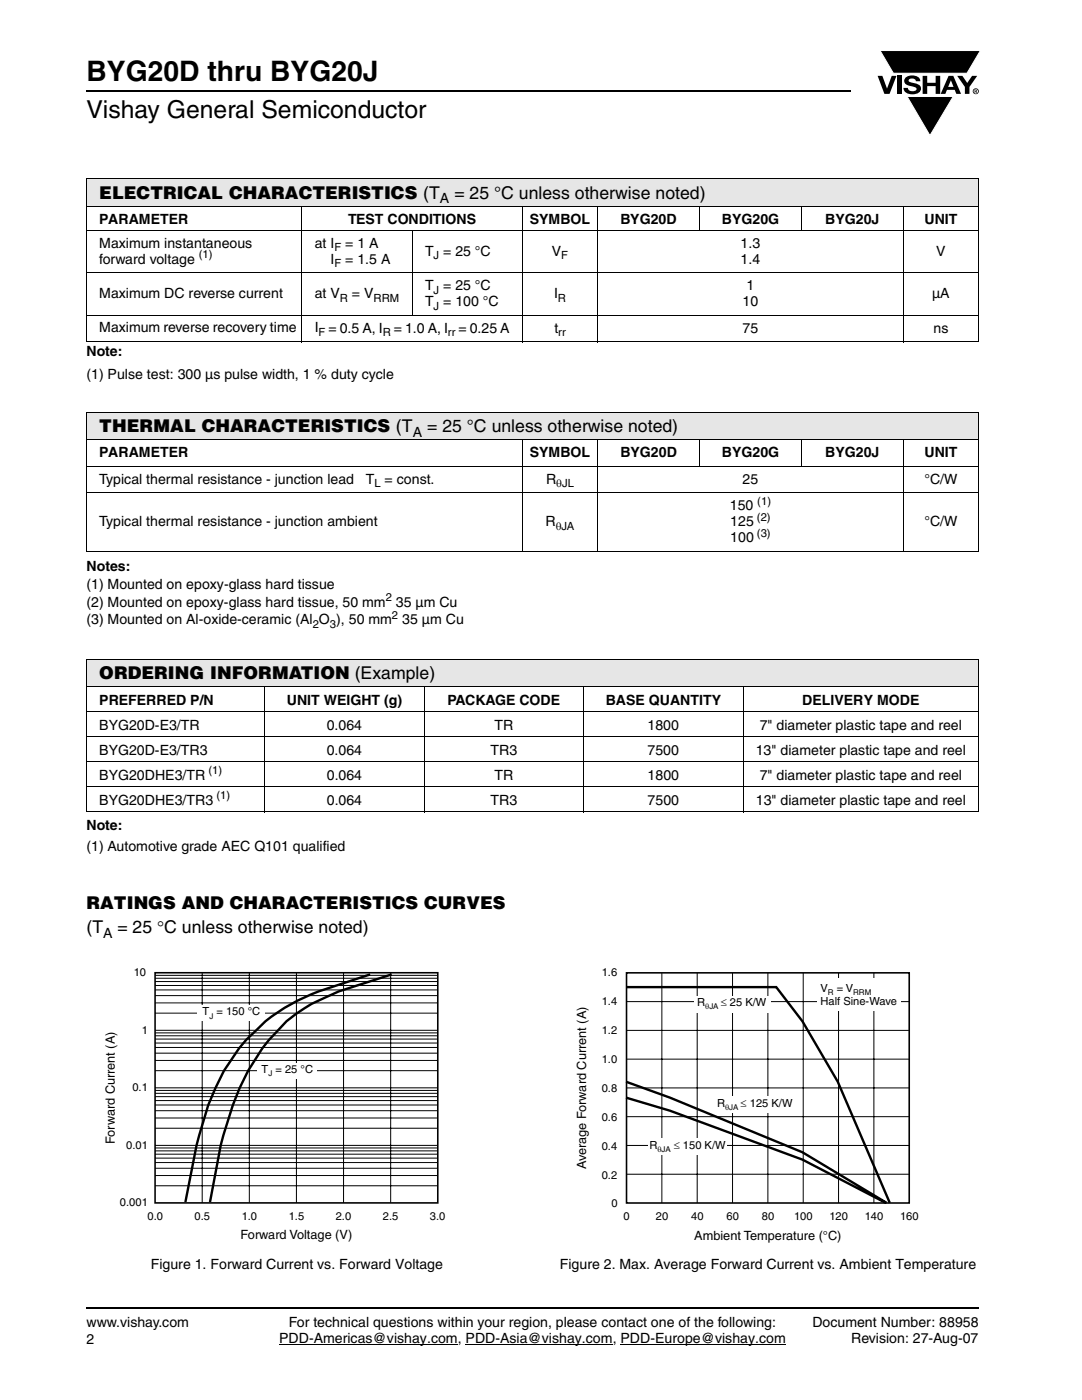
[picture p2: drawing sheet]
<svg xmlns="http://www.w3.org/2000/svg" width="216mm" height="279mm" viewBox="0 0 216 279" stroke-linecap="round" stroke-linejoin="round" font-family="sans-serif">
<defs><g id="words">
<text font-size="5.6" x="17.3" y="16.1">BYG20D thru BYG20J</text>
<text font-size="4.9" x="17.3" y="23.6">Vishay General Semiconductor</text>
<g font-size="3.5">
<text x="19.8" y="39.7">ELECTRICAL CHARACTERISTICS (T</text>
<text x="90.7" y="39.7">= 25 °C unless otherwise noted)</text>
<text x="19.8" y="86.3">THERMAL CHARACTERISTICS (T</text>
<text x="85.2" y="86.3">= 25 °C unless otherwise noted)</text>
<text x="19.8" y="135.5">ORDERING INFORMATION (Example)</text>
<text x="17.3" y="181.3">RATINGS AND CHARACTERISTICS CURVES</text>
<text x="17.3" y="186.3">(T</text>
<text x="23.4" y="186.3">= 25 °C unless otherwise noted)</text>
</g>
<g font-size="2.8">
<text x="87.8" y="40.5">A</text>
<text x="19.8" y="44.7">PARAMETER</text>
<text x="69.5" y="44.7">TEST CONDITIONS</text>
<text x="105.7" y="44.7">SYMBOL</text>
<text x="123.8" y="44.7">BYG20D</text>
<text x="144" y="44.7">BYG20G</text>
<text x="164.7" y="44.7">BYG20J</text>
<text x="184.5" y="44.7">UNIT</text>
<text x="19.8" y="49.4">Maximum instantaneous</text>
<text x="19.8" y="52.6">forward voltage</text>
<text x="62.8" y="49.4">at I</text>
<text x="65.9" y="52.6">I</text>
<text x="68.9" y="49.4">= 1 A</text>
<text x="68.9" y="52.6">= 1.5 A</text>
<text x="84.8" y="51">T = 25 °C</text>
<text x="110.1" y="51">V</text>
<text x="147.8" y="49.4">1.3</text>
<text x="147.8" y="52.6">1.4</text>
<text x="186.8" y="51">V</text>
<text x="19.8" y="59.5">Maximum DC reverse current</text>
<text x="62.8" y="59.5">at V</text>
<text x="70.2" y="59.5">= V</text>
<text x="84.8" y="57.9">T = 25 °C</text>
<text x="110.6" y="59.5">I</text>
<text x="149" y="57.9">1</text>
<text x="186" y="59.5">µA</text>
<text x="84.8" y="61.1">T = 100 °C</text>
<text x="148.2" y="61.1">10</text>
<text x="17.3" y="71.1">Note:</text>
<text x="19.8" y="66.4">Maximum reverse recovery time</text>
<text x="62.8" y="66.4">I = 0.5 A, I</text>
<text x="78.6" y="66.4">= 1.0 A, I</text>
<text x="91.5" y="66.4">= 0.25 A</text>
<text x="110.6" y="66.4">t</text>
<text x="148.2" y="66.4">75</text>
<text x="186.3" y="66.4">ns</text>
<text x="17.3" y="75.7">(1) Pulse test: 300 µs pulse width, 1 % duty cycle</text>
<text x="82.4" y="87.1">A</text>
<text x="19.8" y="91.3">PARAMETER</text>
<text x="105.7" y="91.3">SYMBOL</text>
<text x="123.8" y="91.3">BYG20D</text>
<text x="144" y="91.3">BYG20G</text>
<text x="164.7" y="91.3">BYG20J</text>
<text x="184.5" y="91.3">UNIT</text>
<text x="19.8" y="96.6">Typical thermal resistance - junction lead</text>
<text x="73" y="96.6">T</text>
<text x="76.8" y="96.6">= const.</text>
<text x="109" y="96.6">R</text>
<text x="145.6" y="101.9">150</text>
<text x="148.2" y="96.6">25</text>
<text x="184.4" y="96.6">°C/W</text>
<text x="19.8" y="105">Typical thermal resistance - junction ambient</text>
<text x="108.9" y="105">R</text>
<text x="145.7" y="105">125</text>
<text x="184.4" y="105">°C/W</text>
<text x="145.7" y="108.2">100</text>
<text x="17.3" y="114">Notes:</text>
<text x="17.3" y="117.6">(1) Mounted on epoxy-glass hard tissue</text>
<text x="17.3" y="124.6">(3) Mounted on Al-oxide-ceramic (Al O ), 50 mm</text>
<text x="17.3" y="121.1">(2) Mounted on epoxy-glass hard tissue, 50 mm</text>
<text x="79" y="121.1">35 µm Cu</text>
<text x="80.3" y="124.6">35 µm Cu</text>
<text x="19.8" y="140.6">PREFERRED P/N</text>
<text x="57.2" y="140.6">UNIT WEIGHT (g)</text>
<text x="89.3" y="140.6">PACKAGE CODE</text>
<text x="120.9" y="140.6">BASE QUANTITY</text>
<text x="160.1" y="140.6">DELIVERY MODE</text>
<text x="19.8" y="145.6">BYG20D-E3/TR</text>
<text x="65.2" y="145.6">0.064</text>
<text x="98.7" y="145.6">TR</text>
<text x="129.2" y="145.6">1800</text>
<text x="151.6" y="145.6">7&quot; diameter plastic tape and reel</text>
<text x="19.8" y="150.6">BYG20D-E3/TR3</text>
<text x="19.8" y="155.6">BYG20DHE3/TR</text>
<text x="65.2" y="150.6">0.064</text>
<text x="65.2" y="155.6">0.064</text>
<text x="97.9" y="150.6">TR3</text>
<text x="98.7" y="155.6">TR</text>
<text x="129.2" y="150.6">7500</text>
<text x="129.2" y="155.6">1800</text>
<text x="150.8" y="150.6">13&quot; diameter plastic tape and reel</text>
<text x="151.6" y="155.6">7&quot; diameter plastic tape and reel</text>
<text x="19.8" y="160.6">BYG20DHE3/TR3</text>
<text x="65.2" y="160.6">0.064</text>
<text x="97.9" y="160.6">TR3</text>
<text x="129.2" y="160.6">7500</text>
<text x="150.8" y="160.6">13&quot; diameter plastic tape and reel</text>
<text x="17.3" y="165.7">Note:</text>
<text x="17.3" y="169.9">(1) Automotive grade AEC Q101 qualified</text>
<text x="20.6" y="187.2">A</text>
<text x="30.1" y="253.2">Figure 1. Forward Current vs. Forward Voltage</text>
<text x="111.7" y="253.2">Figure 2. Max. Average Forward Current vs. Ambient Temperature</text>
<text x="17.3" y="264.9">www.vishay.com</text>
<text x="17.3" y="268.1">2</text>
<text x="55.7" y="268.1">PDD-Americas@vishay.com, PDD-Asia@vishay.com, PDD-Europe@vishay.com</text>
<text x="57.6" y="264.9">For technical questions within your region, please contact one of the following:</text>
<text x="162.1" y="264.9">Document Number: 88958</text>
<text x="169.9" y="268.1">Revision: 27-Aug-07</text>
</g>
<g font-size="2.5">
<text x="22.9" y="228.3" transform="rotate(-90 22.9 228.3)">Forward Current (A)</text>
<text x="116.9" y="233.3" transform="rotate(-90 116.9 233.3)">Average Forward Current (A)</text>
<text x="48" y="247.3">Forward Voltage (V)</text>
<text x="138.5" y="247.4">Ambient Temperature (°C)</text>
</g>
<g font-size="2.2">
<text x="39.7" y="51.5">(1)</text>
<text x="66.7" y="50.1">F</text>
<text x="66.7" y="53.3">F</text>
<text x="86.5" y="51.7">J</text>
<text x="112" y="51.7">F</text>
<text x="86.5" y="58.6">J</text>
<text x="67.8" y="60.2">R</text>
<text x="74.5" y="60.2">RRM</text>
<text x="86.5" y="61.8">J</text>
<text x="111.3" y="60.2">R</text>
<text x="63.6" y="67.1">F</text>
<text x="76.4" y="67.1">R</text>
<text x="89.4" y="67.1">rr</text>
<text x="111.4" y="67.1">rr</text>
<text x="74.7" y="97.3">L</text>
<text x="111" y="97.3">θJL</text>
<text x="151.1" y="100.7">(1)</text>
<text x="110.9" y="105.7">θJA</text>
<text x="151" y="103.9">(2)</text>
<text x="151" y="107.1">(3)</text>
<text x="77" y="120">2</text>
<text x="62.4" y="125.3">2</text>
<text x="65.8" y="125.3">3</text>
<text x="78.2" y="123.5">2</text>
<text x="41.6" y="154.5">(1)</text>
<text x="43.2" y="159.5">(1)</text>
<text x="26.7" y="194.8">10</text>
<text x="120.1" y="194.8">1.6</text>
<text x="163.7" y="197.9">V</text>
<text x="167" y="197.9">= V</text>
<text x="40.4" y="202.6">T = 150 °C</text>
<text x="120.1" y="200.6">1.4</text>
<text x="139.1" y="200.8">R</text>
<text x="143.8" y="200.8">≤ 25 K/W</text>
<text x="163.7" y="200.5">Half Sine-Wave</text>
<text x="28.3" y="206.3">1</text>
<text x="120.1" y="206.4">1.2</text>
<text x="52.2" y="214.1">T = 25 °C</text>
<text x="120.1" y="212.1">1.0</text>
<text x="26.4" y="217.8">0.1</text>
<text x="120.1" y="217.9">0.8</text>
<text x="143.1" y="220.9">R</text>
<text x="147.8" y="220.9">≤ 125 K/W</text>
<text x="120.1" y="223.7">0.6</text>
<text x="25.2" y="229.3">0.01</text>
<text x="120.1" y="229.4">0.4</text>
<text x="129.6" y="229.2">R</text>
<text x="134.4" y="229.2">≤ 150 K/W</text>
<text x="120.1" y="235.2">0.2</text>
<text x="23.9" y="240.8">0.001</text>
<text x="29.4" y="243.5">0.0</text>
<text x="38.8" y="243.5">0.5</text>
<text x="48.2" y="243.5">1.0</text>
<text x="57.6" y="243.5">1.5</text>
<text x="67" y="243.5">2.0</text>
<text x="76.4" y="243.5">2.5</text>
<text x="85.8" y="243.5">3.0</text>
<text x="122" y="241">0</text>
<text x="124.4" y="243.5">0</text>
<text x="130.9" y="243.5">20</text>
<text x="137.9" y="243.5">40</text>
<text x="145" y="243.5">60</text>
<text x="152" y="243.5">80</text>
<text x="158.4" y="243.5">100</text>
<text x="165.5" y="243.5">120</text>
<text x="172.6" y="243.5">140</text>
<text x="179.6" y="243.5">160</text>
</g>
<g font-size="1.6">
<text x="41.8" y="203.3">J</text>
<text x="140.7" y="201.4">θJA</text>
<text x="165.2" y="198.5">R</text>
<text x="170.2" y="198.5">RRM</text>
<text x="53.6" y="214.7">J</text>
<text x="144.7" y="221.5">θJA</text>
<text x="131.2" y="229.9">θJA</text>
</g>
</g></defs>
<g fill="#000">
<path d="M175.1 15.1h1l.9 2.6 .9-2.6h1l-1.4 3.6h-1zM175.6 10.1h20l-2.7 4.5h-14.6zM179 15.1h.9v3.6h-.9zM180.8 15.4a2.1 2.1 0 0 1 2.7 .4l.1 .4h-.8a.79 .79 0 0 0-.7-.5 .79 .79 0 0 0-.8 .4l.2 .3 1 .2a1.08 1.08 0 0 1 1.3 1 1.08 1.08 0 0 1-1.1 1.2 1.73 1.73 0 0 1-2.4-1.3h.9a.96 .96 0 0 0 .8 .7 .96 .96 0 0 0 .9-.4 1.31 1.31 0 0 0-1.2-.6 1.03 1.03 0 0 1-1.1-.6 1.03 1.03 0 0 1 .2-1.2zM184.1 15.1h.9v1.4h1.7v-1.4h.9v3.6h-.9v-1.5h-1.7v1.5h-.9zM181 19.3h9.2l-4.6 7.8zM191 15.1h1l1 1.5 1-1.5h1l-1.6 2.3v1.3h-.9v-1.4z"/>
<path d="M189.7 16l-.5 1.3h1.1zM189.3 15.1h.9l1.6 3.6h-1l-.3-.8h-1.5l-.4 .8h-.9z"/>
<path d="M194.6 18v.2l.2-.1v-.1zM194.5 17.9h.4l.1 .2-.2 .2 .2 .2-.3-.2-.1 .2h-.1zM194.2 18.2a.5 .5 0 0 0 1 0 .5 .5 0 0 0-1 0zM194.1 18.2a.6 .6 0 0 1 1.2 0 .6 .6 0 0 1-1.2 0z"/>
</g>
<path d="M175.6 10.1h20l-2.7 4.5h-14.6zM181 19.3h9.2l-4.6 7.8z" fill="none" stroke="#fff" stroke-width=".2"/>
<path d="M17.3 18.2h152.5M17.3 261.1h178" fill="none" stroke="#000" stroke-width=".36"/>
<path d="M55.7 268.3h35.6M92.9 268.3h29.4M123.8 268.3h33" fill="none" stroke="#000" stroke-width=".2"/>
<path d="M17.3 35.7h178v5.5h-178z" fill="#e6e6e6"/>
<g fill="#fff">
<path d="M17.3 41.2h42.9v4.8h-42.9z"/>
<path d="M60.2 41.2h44v4.8h-44z"/>
<path d="M104.2 41.2h15.1v4.8h-15.1z"/>
<path d="M119.3 41.2h20.3v4.8h-20.3z"/>
<path d="M139.6 41.2h20.3v4.8h-20.3z"/>
<path d="M159.9 41.2h20.4v4.8h-20.4z"/>
<path d="M180.3 41.2h15v4.8h-15z"/>
</g>
<g fill="none" stroke="#000" stroke-width=".2">
<path d="M17.2 35.7h178.1M17.3 35.8v32.3M195.3 35.8v32.3M17.2 41.2h178.1M17.2 46h178.1M17.2 54.4h178.1M60.2 41.1v27.2M82.3 45.9v17.1M104.2 41.1v27.2M119.3 41.1v27.2M139.6 41.1v5M159.9 41.1v5"/>
<path d="M180.3 41.1v27.2M17.2 62.9h178.1M17.2 68.2h178.1"/>
</g>
<path d="M17.3 82.3h178v5.5h-178z" fill="#e6e6e6"/>
<g fill="#fff">
<path d="M17.3 87.8h86.9v5.3h-86.9z"/>
<path d="M104.2 87.8h15.1v5.3h-15.1z"/>
<path d="M119.3 87.8h20.3v5.3h-20.3z"/>
<path d="M139.6 87.8h20.3v5.3h-20.3z"/>
<path d="M159.9 87.8h20.4v5.3h-20.4z"/>
<path d="M180.3 87.8h15v5.3h-15z"/>
</g>
<path d="M17.2 82.3h178.1M17.2 87.8h178.1M17.2 93.1h178.1M17.2 98.4h178.1M17.3 82.4v27.5M104.2 87.7v22.4M119.3 87.7v22.4M139.6 87.7v5.5M159.9 87.7v5.5M180.3 87.7v22.4M195.3 82.4v27.5M17.2 110h178.1" fill="none" stroke="#000" stroke-width=".2"/>
<path d="M17.3 131.6h178v5.5h-178z" fill="#e6e6e6"/>
<g fill="#fff">
<path d="M17.3 137.1h35.6v4.9h-35.6z"/>
<path d="M52.9 137.1h31.8v4.9h-31.8z"/>
<path d="M84.7 137.1h31.8v4.9h-31.8z"/>
<path d="M116.5 137.1h31.8v4.9h-31.8z"/>
<path d="M148.3 137.1h47v4.9h-47z"/>
</g>
<g fill="none" stroke="#000" stroke-width=".2">
<path d="M17.2 131.6h178.1M17.2 137.1h178.1M17.3 131.6v30.4M52.9 137v25.1M84.7 137v25.1M116.5 137v25.1M148.3 137v25.1M195.3 131.6v30.4M17.2 142h178.1M17.2 147h178.1M17.2 152h178.1M17.2 157.1h178.1"/>
<path d="M17.2 162.1h178.1"/>
</g>
<path d="M20.7 192.9h68.2v55h-68.2z" fill="#fff"/>
<g fill="none" stroke="#000" stroke-width=".2">
<path d="M30.9 198.7h56.5M30.9 197.6h56.5M30.9 195.2h56.5M30.9 195.9h56.5M30.9 196.7h56.5M30.9 194.7h56.5M40.3 194.1v46M49.7 194.1v46M59.1 194.1v46M68.6 194.1v46M78 194.1v46M30.9 218.2h56.5"/>
<path d="M30.9 218.9h56.5M30.9 219.6h56.5M30.9 217.6h56.5M30.9 217.1h56.5M30.9 213.7h56.5M30.9 211.6h56.5M30.9 210.2h56.5M30.9 209h56.5M30.9 206.7h56.5M30.9 207.4h56.5M30.9 208.2h56.5M30.9 206.1h56.5"/>
<path d="M30.9 205.6h56.5M30.9 202.2h56.5M30.9 200.2h56.5M30.9 236.6h56.5M30.9 234.6h56.5M30.9 233.1h56.5M30.9 232h56.5M30.9 229.7h56.5M30.9 230.3h56.5M30.9 231.1h56.5M30.9 229.1h56.5M30.9 228.6h56.5"/>
<path d="M30.9 225.2h56.5M30.9 223.1h56.5M30.9 221.7h56.5M30.9 220.5h56.5"/>
</g>
<path d="M30.9 194.1h56.5v46h-56.5z" fill="none" stroke="#000" stroke-width=".32"/>
<g fill="#fff">
<path d="M51.4 212.1h11.9v3.2h-11.9z"/>
<path d="M39.5 200.7h13.4v3.2h-13.4z"/>
</g>
<path d="M73.9 194.5l-10.3 3.3a39 39 0 0 0-10.6 6l-2.1 2a31.2 31.2 0 0 0-7.9 11.4l-1.5 3.4-2.3 7.9-2.2 11.4M78.2 194.5l-10.6 3.3-2.5 1.2a31.3 31.3 0 0 0-7.9 4.8 40.1 40.1 0 0 0-10.7 16.8l-2.5 7.9-2.1 11.4" fill="none" stroke="#000" stroke-width=".48"/>
<path d="M114.7 192.9h68.6v55.1h-68.6z" fill="#fff"/>
<g fill="none" stroke="#000" stroke-width=".2">
<path d="M125 199.9h56.4M132.1 194.2v45.9M139.1 194.2v45.9M146.2 194.2v45.9M153.2 194.2v45.9M160.3 194.2v45.9M167.3 194.2v45.9M174.4 194.2v45.9M125 205.6h56.4M125 211.4h56.4M125 217.1h56.4M125 222.9h56.4"/>
<path d="M125 228.6h56.4M125 234.3h56.4"/>
</g>
<path d="M125 194.2h56.4v45.9h-56.4z" fill="none" stroke="#000" stroke-width=".32"/>
<path d="M124.9 197h30l5.2 6.8 7.1 12.1 10.3 24.2M124.9 215.9l8.8 3.2 26.4 10.9 16.8 10.1M124.9 219.1l8.8 2.6 26.4 9.7 16.6 8.7" fill="none" stroke="#000" stroke-width=".48"/>
<g fill="#fff">
<path d="M163 195.3h16.7v6.5h-16.7z"/>
<path d="M138.4 198.7h15.3v3.4h-15.3z"/>
<path d="M142.8 218.8h15.7v3.4h-15.7z"/>
<path d="M129.4 227.2h15.7v3.4h-15.7z"/>
</g>
<use href="#words"/>
</svg>
